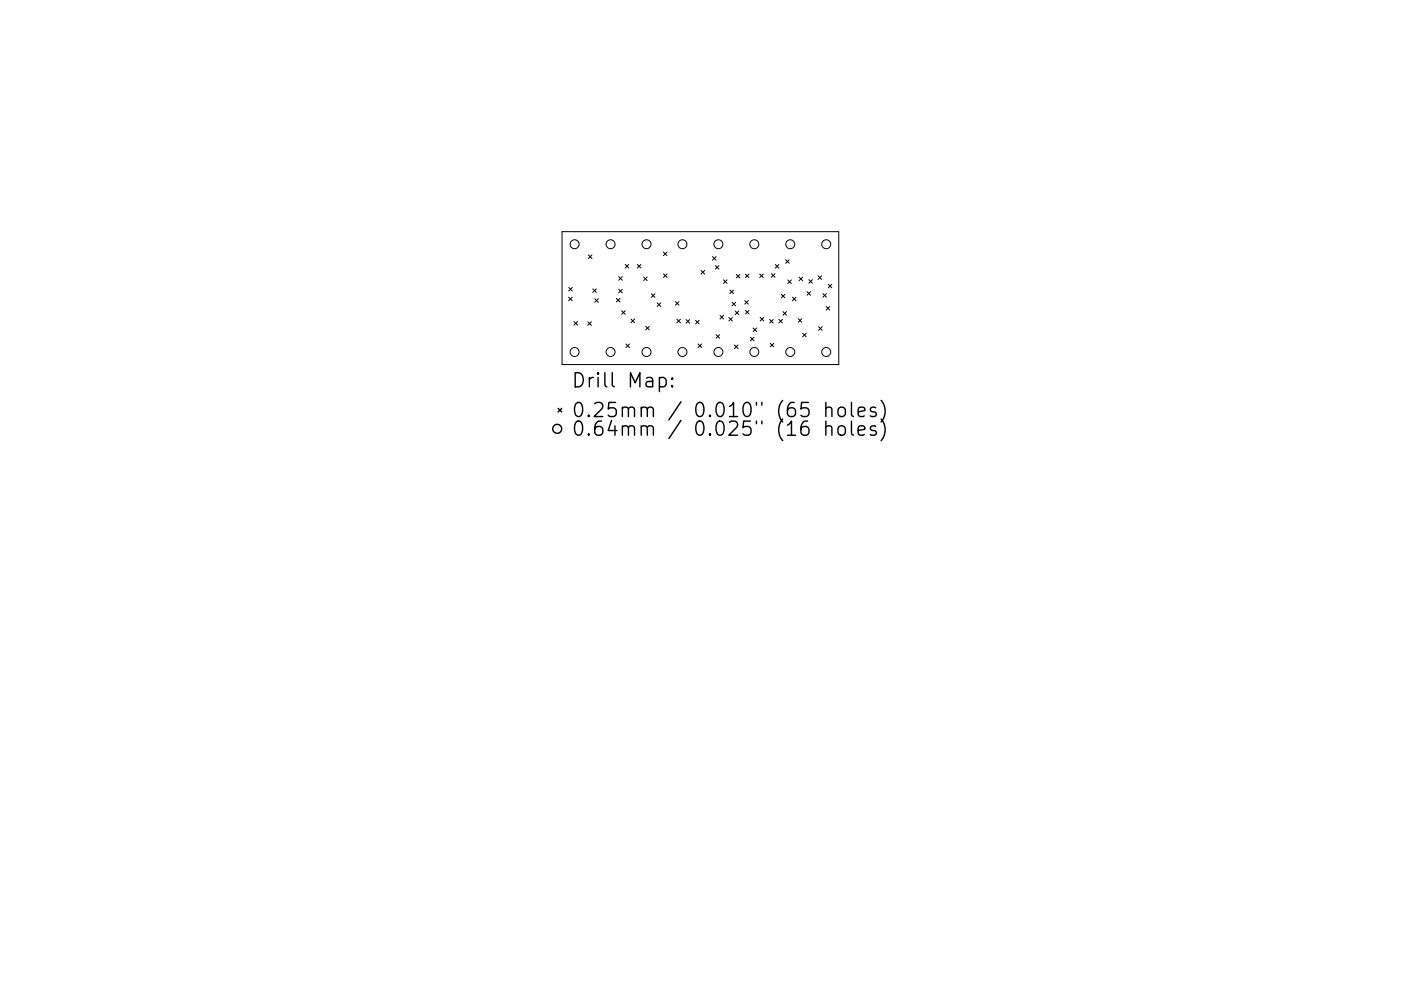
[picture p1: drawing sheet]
<svg xmlns="http://www.w3.org/2000/svg" width="297mm" height="210mm" viewBox="0 0 297 210" stroke-linecap="round" stroke-linejoin="round" font-family="sans-serif">
<defs><g id="words">
<g font-size="4.2">
<text x="121.1" y="82.2">Drill Map:</text>
<text x="121.1" y="88.5">0.25mm / 0.010&quot; (65 holes)</text>
<text x="121.1" y="92.5">0.64mm / 0.025&quot; (16 holes)</text>
</g>
</g></defs>
<g fill="none" stroke="#000" stroke-width=".21">
<path d="M119.2 49.2h58.6v28.1h-58.6zM124.8 54.1l.7 .7M125.5 54.1l-.7 .7M131.2 58.7l.7 .8M131.9 58.7l-.7 .8M132.6 56.1l.7 .8M133.3 56.1l-.7 .8M135.1 56.1l.8 .8M135.9 56.1l-.8 .8M136.5 58.8l.7 .7M137.2 58.8l-.7 .7M140.7 53.5l.7 .7"/>
<path d="M140.7 58.1l.7 .8M141.4 53.5l-.7 .7M141.4 58.1l-.7 .8M148.6 57.4l.8 .7M149.4 57.4l-.8 .7M151.1 54.4l.7 .8M151.7 56.3l.7 .8M151.8 54.4l-.7 .8M152.4 56.3l-.7 .8M153.4 59.4l.7 .7M154.1 59.4l-.7 .7M156.1 58.2l.8 .8"/>
<path d="M156.9 58.2l-.8 .8M158 58.1l.8 .8M158.8 58.1l-.8 .8M161.1 58.1l.7 .8M161.8 58.1l-.7 .8M163.5 58.1l.8 .7M164.3 58.1l-.8 .7M164.4 56.1l.7 .8M165.1 56.1l-.7 .8M166.6 55.1l.7 .8M167 59.4l.8 .8M167.3 55.1l-.7 .8"/>
<path d="M167.8 59.4l-.8 .8M169.4 58.8l.8 .8M170.2 58.8l-.8 .8M171.5 59.3l.8 .8M172.3 59.3l-.8 .8M173.4 58.5l.8 .8M174.2 58.5l-.8 .8M120.6 63l.7 .8M120.6 61l.7 .7M121.3 63l-.7 .8M121.3 61l-.7 .7M121.7 68.2l.8 .8"/>
<path d="M122.5 68.2l-.8 .8M124.6 68.3l.8 .7M125.4 68.3l-.8 .7M125.7 61.3l.7 .7M126.1 63.4l.8 .7M126.4 61.3l-.7 .7M126.9 63.4l-.8 .7M130.7 63.3l.7 .8M131.2 61.4l.7 .7M131.4 63.3l-.7 .8M131.8 65.9l.8 .8M131.9 61.4l-.7 .7"/>
<path d="M132.6 65.9l-.8 .8M132.7 73l.8 .7M133.5 73l-.8 .7M133.8 67.7l.7 .8M134.5 67.7l-.7 .8M136.9 69.2l.8 .8M137.7 69.2l-.8 .8M138.1 62.3l.8 .8M138.9 62.3l-.8 .8M139.3 64.2l.8 .8M140.1 64.2l-.8 .8M143.2 64l.8 .8"/>
<path d="M143.5 67.7l.8 .8M144 64l-.8 .8M144.3 67.7l-.8 .8M145.5 67.8l.7 .8M146.2 67.8l-.7 .8M147.5 68l.7 .7M148 73l.8 .7M148.2 68l-.7 .7M148.8 73l-.8 .7M151.8 71l.8 .8M152.6 71l-.8 .8M152.7 66.9l.7 .8"/>
<path d="M153.4 66.9l-.7 .8M154.5 67.4l.8 .7M154.8 61.5l.7 .8M155.2 64.1l.8 .8M155.3 67.4l-.8 .7M155.5 61.5l-.7 .8M155.7 73.2l.8 .8M155.9 66l.7 .8M156 64.1l-.8 .8M156.5 73.2l-.8 .8M156.6 66l-.7 .8M157.9 63.8l.8 .7"/>
<path d="M158 65.9l.8 .7M158.7 63.8l-.8 .7M158.8 65.9l-.8 .7M159.1 71.6l.8 .7M159.7 69.6l.7 .8M159.9 71.6l-.8 .7M160.4 69.6l-.7 .8M161.2 67.3l.7 .8M161.9 67.3l-.7 .8M163.2 67.8l.7 .8M163.3 72.8l.8 .8M163.9 67.8l-.7 .8"/>
<path d="M164.1 72.8l-.8 .8M165.1 67.8l.8 .7M165.7 62.4l.7 .8M165.9 67.8l-.8 .7M166 66.1l.8 .8M166.4 62.4l-.7 .8M166.8 66.1l-.8 .8M168 63l.8 .8M168.8 63l-.8 .8M169.2 67.6l.8 .8M170 67.6l-.8 .8M170.2 70.7l.7 .8"/>
<path d="M170.9 70.7l-.7 .8M171.1 61.9l.8 .7M171.9 61.9l-.8 .7M173.6 69.3l.7 .8M174.3 69.3l-.7 .8M174.5 62.3l.7 .8M175.2 65l.7 .8M175.2 62.3l-.7 .8M175.6 60.3l.8 .8M175.9 65l-.7 .8M176.4 60.3l-.8 .8"/>
<circle cx="121.8" cy="51.8" r=".95"/>
<circle cx="129.5" cy="51.8" r=".95"/>
<circle cx="137.1" cy="51.8" r=".95"/>
<circle cx="144.7" cy="51.8" r=".95"/>
<circle cx="152.3" cy="51.8" r=".95"/>
<circle cx="159.9" cy="51.8" r=".95"/>
<circle cx="167.6" cy="51.8" r=".95"/>
<circle cx="175.2" cy="51.8" r=".95"/>
<circle cx="121.8" cy="74.7" r=".95"/>
<circle cx="129.5" cy="74.7" r=".95"/>
<circle cx="137.1" cy="74.7" r=".95"/>
<circle cx="144.7" cy="74.7" r=".95"/>
<circle cx="152.3" cy="74.7" r=".95"/>
<circle cx="159.9" cy="74.7" r=".95"/>
<circle cx="167.6" cy="74.7" r=".95"/>
<circle cx="175.2" cy="74.7" r=".95"/>
</g>
<g fill="none" stroke="#000" stroke-width=".3">
<path d="M118.3 86.6l.8 .8M119.1 86.6l-.8 .8M139.8 80.2l.9-.1 .5 .6v.8l-.2 .4-.3 .2-.9-.2M142.5 81.8l.2 .1-.2 .2-.1-.2 .1-.1v.3M142.5 80.2l.2 .2-.2 .1-.1-.1 .1-.2v.3M175.1 86.7a.75 .75 0 0 1 1.3 .1v1.6M175.1 90.6a.75 .75 0 0 1 1.3 .2v1.5M175.1 85.4v3M175.1 89.3v3M177.8 86.7a.81 .81 0 0 1 .8-.3 .81 .81 0 0 1 .6 .6v.8a.81 .81 0 0 1-.7 .6 .81 .81 0 0 1-.8-.6v-.8zM177.8 90.6a.81 .81 0 0 1 .8-.3 .81 .81 0 0 1 .6 .6v.9a.81 .81 0 0 1-.7 .6 .81 .81 0 0 1-.8-.6v-.9zM180.5 85.4v2.6l.5 .4"/>
<path d="M180.5 89.3v2.6l.5 .4M182 87.4l1.4-.3-.2-.6-.8-.1-.4 .4v1.2l.1 .2 .3 .2 .8-.2M182 91.3l1.4-.2-.2-.6-.8-.2-.4 .5v1.1l.1 .3 .3 .1 .8-.1M185.7 86.5l-.7-.1-.5 .4 .2 .4 1 .3 .1 .3-.1 .4-.3 .2-.9-.2M185.7 90.5l-.7-.2-.5 .5 .2 .4 1 .3 .1 .3-.1 .4-.3 .1-.9-.1M186.8 85a3.4 3.4 0 0 1 0 4.5M186.8 88.9a3.4 3.4 0 0 1 0 4.6"/>
<circle cx="118.1" cy="91" r=".95"/>
</g>
<use href="#words"/>
</svg>
